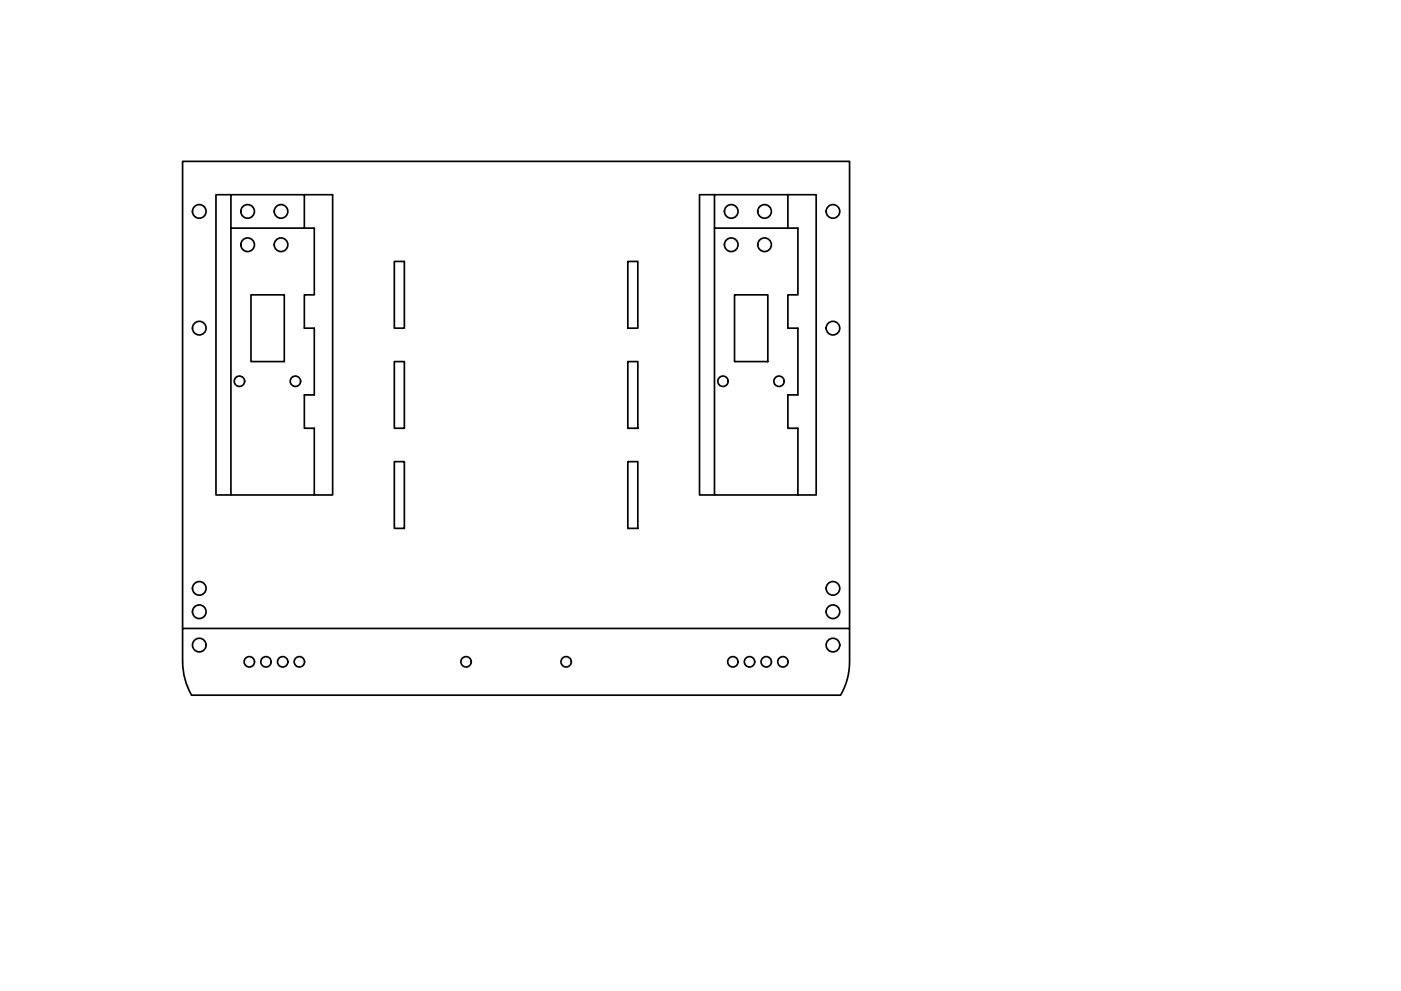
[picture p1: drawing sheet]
<svg xmlns="http://www.w3.org/2000/svg" width="420mm" height="297mm" viewBox="0 0 420 297" stroke-linecap="round" stroke-linejoin="round" font-family="sans-serif">
<!-- layer: Visible -->
<g fill="none" stroke="#000" stroke-width=".51">
<path d="M69.3 58.4h-4.5v90h4.5M69.3 58.4h22v10h-22zM91.3 58.4h8.5v90h-5.5M214.3 58.4h-4.5v90h4.5M214.3 58.4h22v10h-22zM236.3 58.4h8.5v90h-5.5M69.3 68.4v80h25M91.3 68.4h3v20h-3v10h3v20h-3v10h3v20M118.3 78.4h3v20h-3zM188.3 78.4h3v20h-3zM214.3 68.4v80h25M236.3 68.4h3v20h-3v10h3v20h-3v10h3v20"/>
<path d="M75.3 88.4h10v20h-10zM220.3 88.4h10v20h-10zM118.3 108.4h3v20h-3zM188.3 108.4h3v20h-3zM118.3 138.4h3v20h-3zM188.3 138.4h3v20h-3zM54.8 188.4v-140h200v140M54.8 198.4a20.2 20.2 0 0 0 2.6 10h194.7a19.8 19.8 0 0 0 2.7-10v-10h-200v10"/>
<circle cx="59.8" cy="63.4" r="2.04"/>
<circle cx="74.3" cy="73.4" r="2.04"/>
<circle cx="74.3" cy="63.4" r="2.04"/>
<circle cx="84.3" cy="63.4" r="2.04"/>
<circle cx="84.3" cy="73.4" r="2.04"/>
<circle cx="219.3" cy="73.4" r="2.04"/>
<circle cx="219.3" cy="63.4" r="2.04"/>
<circle cx="229.3" cy="73.4" r="2.04"/>
<circle cx="229.3" cy="63.4" r="2.04"/>
<circle cx="249.8" cy="63.4" r="2.04"/>
<circle cx="59.8" cy="98.4" r="2.04"/>
<circle cx="249.8" cy="98.4" r="2.04"/>
<circle cx="71.8" cy="114.3" r="1.56"/>
<circle cx="88.6" cy="114.3" r="1.56"/>
<circle cx="216.8" cy="114.3" r="1.56"/>
<circle cx="233.6" cy="114.3" r="1.56"/>
<circle cx="59.8" cy="176.4" r="2.04"/>
<circle cx="249.8" cy="176.4" r="2.04"/>
<circle cx="59.8" cy="193.4" r="2.04"/>
<circle cx="59.8" cy="183.4" r="2.04"/>
<circle cx="74.8" cy="198.4" r="1.56"/>
<circle cx="79.8" cy="198.4" r="1.56"/>
<circle cx="84.8" cy="198.4" r="1.56"/>
<circle cx="89.8" cy="198.4" r="1.56"/>
<circle cx="139.8" cy="198.4" r="1.56"/>
<circle cx="169.8" cy="198.4" r="1.56"/>
<circle cx="219.8" cy="198.4" r="1.56"/>
<circle cx="224.8" cy="198.4" r="1.56"/>
<circle cx="229.8" cy="198.4" r="1.56"/>
<circle cx="234.8" cy="198.4" r="1.56"/>
<circle cx="249.8" cy="193.4" r="2.04"/>
<circle cx="249.8" cy="183.4" r="2.04"/>
</g>
</svg>
